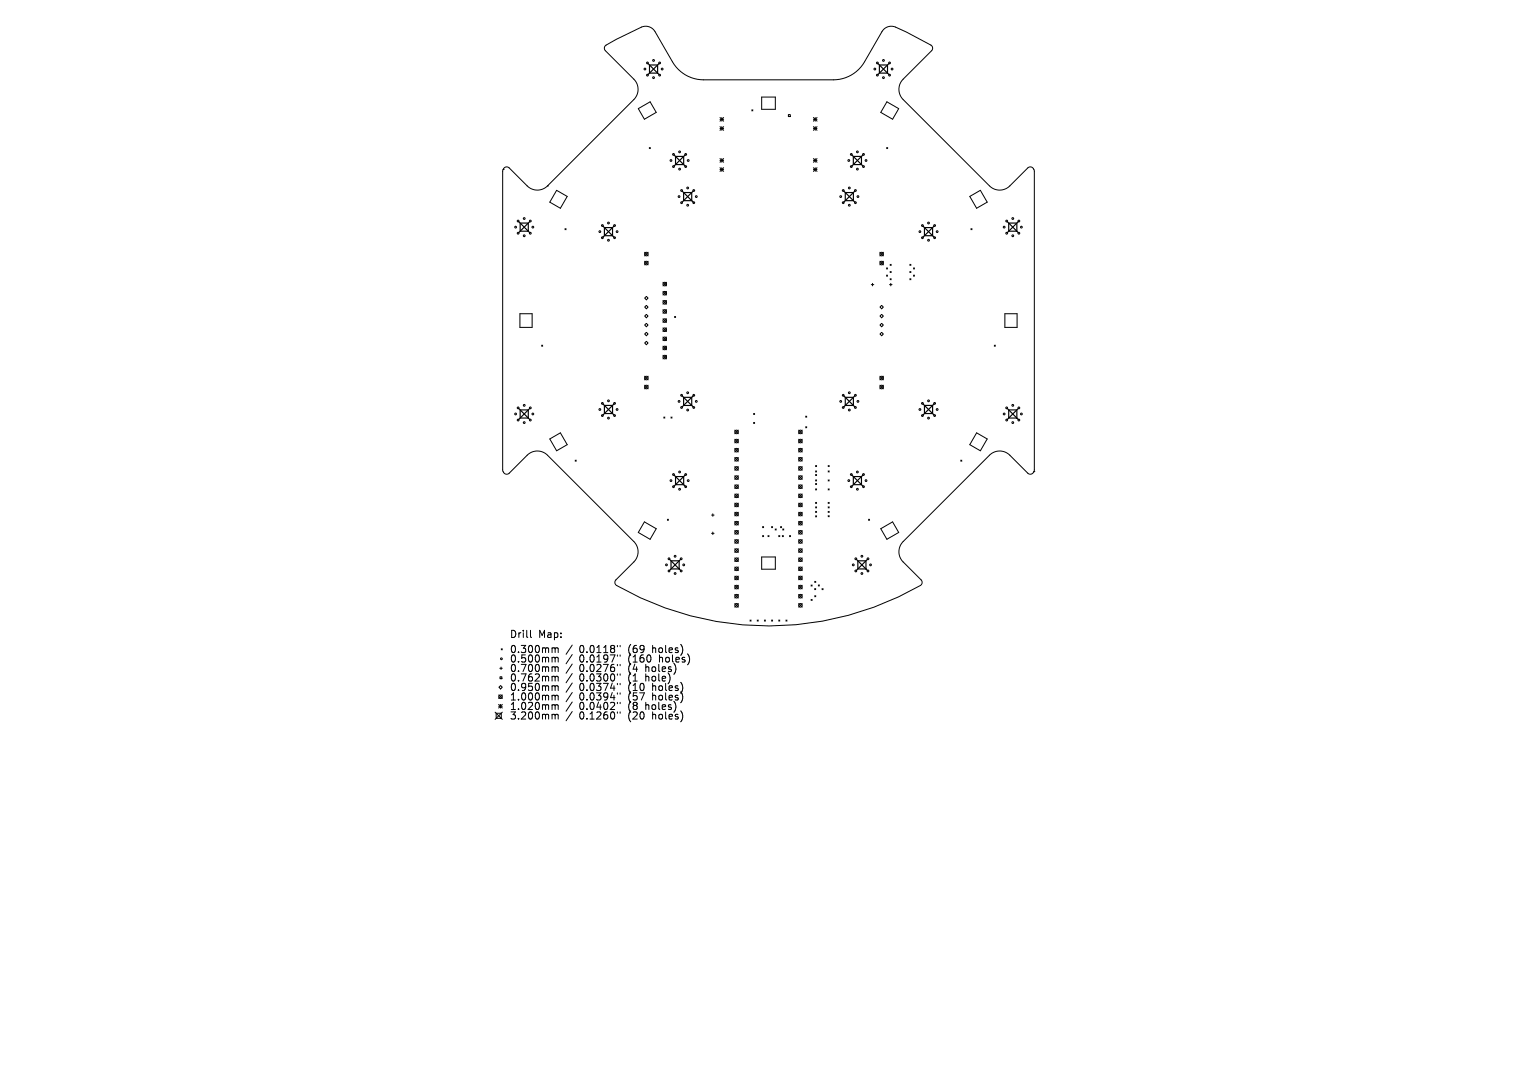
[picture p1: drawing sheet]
<svg xmlns="http://www.w3.org/2000/svg" width="297mm" height="210mm" viewBox="0 0 297 210" stroke-linecap="round" stroke-linejoin="round" font-family="sans-serif">
<defs><g id="words">
<g font-size="1.9">
<text x="98.5" y="123.4">Drill</text>
<text x="104" y="123.4">Map:</text>
<text x="98.5" y="126.3">0.300mm</text>
<text x="98.5" y="128.2">0.500mm</text>
<text x="98.5" y="130">0.700mm</text>
<text x="98.5" y="131.8">0.762mm</text>
<text x="112" y="126.3">0.0118&quot;</text>
<text x="112" y="128.2">0.0197&quot;</text>
<text x="112" y="130">0.0276&quot;</text>
<text x="112" y="131.8">0.0300&quot;</text>
<text x="121.5" y="126.3">(69</text>
<text x="121.5" y="128.2">(160</text>
<text x="121.5" y="130">(4</text>
<text x="121.5" y="131.8">(1</text>
<text x="124.9" y="130">holes)</text>
<text x="124.9" y="131.8">hole)</text>
<text x="126.2" y="126.3">holes)</text>
<text x="127.6" y="128.2">holes)</text>
<text x="98.5" y="133.7">0.950mm</text>
<text x="98.5" y="135.5">1.000mm</text>
<text x="98.5" y="137.3">1.020mm</text>
<text x="112" y="133.7">0.0374&quot;</text>
<text x="112" y="135.5">0.0394&quot;</text>
<text x="112" y="137.3">0.0402&quot;</text>
<text x="121.5" y="133.7">(10</text>
<text x="121.5" y="135.5">(57</text>
<text x="121.5" y="137.3">(8</text>
<text x="124.9" y="137.3">holes)</text>
<text x="126.2" y="133.7">holes)</text>
<text x="126.2" y="135.5">holes)</text>
<text x="98.5" y="139.2">3.200mm</text>
<text x="112" y="139.2">0.1260&quot;</text>
<text x="121.5" y="139.2">(20</text>
<text x="126.2" y="139.2">holes)</text>
</g>
</g></defs>
<g fill="none" stroke="#000" stroke-width=".19">
<path d="M147.2 18.8h2.6v2.3h-2.6zM171.4 19.7l2.3 1.3-1.2 2-2.3-1.3zM97.2 32.7l-.1 58.1 .2 .5a.69 .69 0 0 0 1.1 .1l3.5-3.5a2.78 2.78 0 0 1 3.9 0l16.7 16.7a2.78 2.78 0 0 1 0 4l-3.5 3.4a.69 .69 0 0 0 .2 1.1 58.4 58.4 0 0 0 58.9-.2l.1-.4-.2-.4-3.5-3.5a2.78 2.78 0 0 1 0-4l16.7-16.7a2.78 2.78 0 0 1 3.9 0l3.5 3.5a.69 .69 0 0 0 1.1-.1l.1-.2M97.2 32.7l.1-.1a.69 .69 0 0 1 1.1-.2l3.5 3.5a2.78 2.78 0 0 0 3.9 0M97.2 32.7h.1M105.8 35.9l16.7-16.7a2.78 2.78 0 0 0 0-3.9l-5.5-5.5a.69 .69 0 0 1 .1-1.1l2-1.1 4.8-2.4a2.08 2.08 0 0 1 2.7 .9l3.3 5.9a6.9 6.9 0 0 0 6.1 3.4h25a6.9 6.9 0 0 0 6.1-3.4l3.3-5.9a2.08 2.08 0 0 1 2.7-.9l2 1 4.8 2.5a.69 .69 0 0 1 .1 1.1l-5.5 5.5a2.78 2.78 0 0 0 0 3.9l16.7 16.7a2.78 2.78 0 0 0 3.9 0l3.5-3.5a.69 .69 0 0 1 1.1 .2l.2 .5-.1 58M105.8 35.9h.1M107.6 36.8l2 1.2-1.3 2.2-2.1-1.1zM123.3 21l2.3-1.3 1.2 2-2.3 1.3zM125.5 28.5l.2 .2M125.7 28.5l-.2 .2M139.1 22.7l.7 .7"/>
<path d="M139.1 23.1h.7M139.1 24.5l.7 .7M139.1 24.8h.7M139.1 30.6l.7 .7M139.1 31h.7M139.1 32.4l.7 .7M139.1 32.8h.7M139.5 22.7v.7M139.5 24.5v.7M139.5 30.6v.7M139.5 32.4v.7M139.8 22.7l-.7 .7"/>
<path d="M139.8 24.5l-.7 .7M139.8 30.6l-.7 .7M139.8 32.4l-.7 .7M145.3 21.2l.2 .2M145.5 21.2l-.2 .2M152.3 22.1h.4v.4h-.4zM157.2 23.1h.7M157.2 24.8h.7M157.2 31h.7M157.2 32.8h.7M157.2 22.7l.7 .7M157.2 24.5l.7 .7"/>
<path d="M157.2 30.6l.7 .7M157.2 32.4l.7 .7M157.5 22.7v.7M157.5 24.5v.7M157.5 30.6v.7M157.5 32.4v.7M157.9 22.7l-.7 .7M157.9 24.5l-.7 .7M157.9 30.6l-.7 .7M157.9 32.4l-.7 .7M171.3 28.5l.2 .2M171.5 28.5l-.2 .2"/>
<path d="M187.4 38l2-1.2 1.4 2.3-2.1 1.1zM109.2 44.2l.2 .2M109.4 44.2l-.2 .2M124.6 48.7l.6 .7M124.6 50.5l.6 .7M124.9 57.3l.3 .3-.3 .3-.3-.3zM124.9 59l.3 .3-.3 .4-.3-.4zM125.2 48.7l-.6 .7M125.2 50.5l-.6 .7M128.1 58.1l.7 .7M128.1 54.5l.7 .7M128.1 56.3l.7 .7"/>
<path d="M128.1 59.8l.7 .7M128.8 54.5l-.7 .7M128.8 56.3l-.7 .7M128.8 58.1l-.7 .7M128.8 59.8l-.7 .7M168.4 55h.4M168.6 54.7v.5M170 50.5l.7 .7M170 48.7l.7 .7M170 59.3l.4-.3 .3 .3-.3 .4zM170.7 48.7l-.7 .7M170.7 50.5l-.7 .7"/>
<path d="M171.3 51.8l.2 .2M171.3 53.2l.2 .2M171.5 51.8l-.2 .2M171.5 53.2l-.2 .2M171.9 55h.5M172 52.5l.2 .2M172 53.8l.2 .3M172 51.1l.2 .2M172.1 54.7v.5M172.2 51.1l-.2 .2M172.2 52.5l-.2 .2M172.2 53.8l-.2 .3"/>
<path d="M175.8 51.1l.2 .2M175.8 52.5l.2 .2M175.8 53.8l.2 .3M176 51.1l-.2 .2M176 52.5l-.2 .2M176 53.8l-.2 .3M176.5 51.8l.2 .2M176.5 53.2l.2 .2M176.7 51.8l-.2 .2M176.7 53.2l-.2 .2M187.6 44.2l.2 .2M187.8 44.2l-.2 .2"/>
<path d="M100.5 60.6h2.3v2.7h-2.3zM104.7 66.7l.2 .2M104.9 66.7l-.2 .2M124.6 72.7l.6 .7M124.6 74.4l.6 .7M124.6 61.1l.3-.4 .3 .4-.3 .3zM124.6 66.3l.3-.4 .3 .4-.3 .3zM124.9 62.5l.3 .3-.3 .3-.3-.3zM124.9 64.2l.3 .3-.3 .4-.3-.4zM125.2 72.7l-.6 .7M125.2 74.4l-.6 .7M128.1 61.6l.7 .7"/>
<path d="M128.1 63.4l.7 .6M128.1 65.1l.7 .7M128.1 66.9l.7 .7M128.1 68.6l.7 .7M128.8 61.6l-.7 .7M128.8 63.4l-.7 .6M128.8 65.1l-.7 .7M128.8 66.9l-.7 .7M128.8 68.6l-.7 .7M130.3 61.1l.3 .2M130.6 61.1l-.3 .2M145.6 79.9l.2 .2"/>
<path d="M145.8 79.9l-.2 .2M170 72.7l.7 .7M170 74.4l.7 .7M170 61.1l.4-.4 .3 .4-.3 .3zM170 62.8l.4-.3 .3 .3-.3 .3zM170.4 64.2l.3 .3-.3 .4-.4-.4zM170.7 72.7l-.7 .7M170.7 74.4l-.7 .7M192.1 66.7l.2 .2M192.3 66.7l-.2 .2M194.2 60.6h2.3v2.7h-2.3zM106.2 84.8l2.1-1.2 1.3 2.3-2 1.2z"/>
<path d="M111.1 88.9l.2 .2M111.3 88.9l-.2 .2M128.3 80.6l.2 .2M128.5 80.6l-.2 .2M129.7 80.6l.2 .2M129.9 80.6l-.2 .2M137.5 99.5h.5M137.7 99.3v.5M142 83.1l.7 .7M142 84.9l.7 .7M142 86.6l.7 .7M142 88.4l.7 .7"/>
<path d="M142 90.2l.7 .6M142 91.9l.7 .7M142 93.7l.7 .7M142 95.4l.7 .7M142 97.2l.7 .7M142 99l.7 .7M142.7 88.4l-.7 .7M142.7 83.1l-.7 .7M142.7 84.9l-.7 .7M142.7 86.6l-.7 .7M142.7 90.2l-.7 .6M142.7 91.9l-.7 .7"/>
<path d="M142.7 93.7l-.7 .7M142.7 95.4l-.7 .7M142.7 97.2l-.7 .7M142.7 99l-.7 .7M145.6 81.6l.2 .2M145.8 81.6l-.2 .2M154.3 88.4l.7 .7M154.3 90.2l.7 .6M154.3 95.4l.7 .7M154.3 97.2l.7 .7M154.3 83.1l.7 .7M154.3 84.9l.7 .7"/>
<path d="M154.3 86.6l.7 .7M154.3 91.9l.7 .7M154.3 93.7l.7 .7M154.3 99l.7 .7M155 83.1l-.7 .7M155 84.9l-.7 .7M155 86.6l-.7 .7M155 88.4l-.7 .7M155 90.2l-.7 .6M155 91.9l-.7 .7M155 93.7l-.7 .7M155 95.4l-.7 .7"/>
<path d="M155 97.2l-.7 .7M155 99l-.7 .7M155.7 80.4l.2 .2M155.7 82.4l.2 .3M155.9 80.4l-.2 .2M155.9 82.4l-.2 .3M157.6 91.7l.2 .2M157.6 89.9l.2 .2M157.6 91l.2 .2M157.6 92.7l.2 .2M157.6 93.4l.2 .2M157.6 94.5l.2 .2"/>
<path d="M157.6 97.1l.2 .2M157.6 97.9l.2 .2M157.6 98.8l.2 .2M157.6 99.7l.2 .2M157.8 97.1l-.2 .2M157.8 89.9l-.2 .2M157.8 91l-.2 .2M157.8 91.7l-.2 .2M157.8 92.7l-.2 .2M157.8 93.4l-.2 .2M157.8 94.5l-.2 .2M157.8 97.9l-.2 .2"/>
<path d="M157.8 98.8l-.2 .2M157.8 99.7l-.2 .2M160 89.9l.2 .2M160 91l.2 .2M160 92.7l.2 .2M160 94.5l.2 .2M160 97.1l.2 .2M160 97.9l.2 .2M160 98.8l.2 .2M160 99.6l.2 .2M160.2 91l-.2 .2M160.2 89.9l-.2 .2"/>
<path d="M160.2 92.7l-.2 .2M160.2 94.5l-.2 .2M160.2 97.1l-.2 .2M160.2 97.9l-.2 .2M160.2 98.8l-.2 .2M160.2 99.6l-.2 .2M185.7 88.9l.2 .2M185.9 88.9l-.2 .2M188.7 83.6l2.1 1.2-1.4 2.3-2-1.2zM199.8 91.1h.1M124.5 100.8l2.3 1.3-1.2 2.1-2.3-1.3zM129 100.3l.2 .2"/>
<path d="M129.2 100.3l-.2 .2M137.5 103h.5M137.7 102.8v.5M142 111.3l.7 .7M142 100.7l.7 .7M142 102.5l.7 .7M142 104.3l.7 .7M142 106l.7 .7M142 107.8l.7 .7M142 109.6l.7 .6M142 113.1l.7 .7M142 114.8l.7 .7"/>
<path d="M142 116.6l.7 .7M142.7 114.8l-.7 .7M142.7 100.7l-.7 .7M142.7 102.5l-.7 .7M142.7 104.3l-.7 .7M142.7 106l-.7 .7M142.7 107.8l-.7 .7M142.7 109.6l-.7 .6M142.7 111.3l-.7 .7M142.7 113.1l-.7 .7M142.7 116.6l-.7 .7M144.9 119.8l.2 .2"/>
<path d="M145.1 119.8l-.2 .2M146.3 119.8l.2 .2M146.5 119.8l-.2 .2M147.2 107.6h2.6v2.4h-2.6zM147.4 101.7l.2 .2M147.4 103.5l.2 .2M147.6 101.7l-.2 .2M147.6 103.5l-.2 .2M147.7 119.8l.2 .2M147.9 119.8l-.2 .2M148.4 103.5l.2 .2M148.6 103.5l-.2 .2"/>
<path d="M149.1 101.7l.2 .2M149.1 119.8l.2 .2M149.3 101.7l-.2 .2M149.3 119.8l-.2 .2M149.8 102.2l.2 .2M150 102.2l-.2 .2M150.5 103.5l.2 .2M150.5 119.8l.2 .2M150.7 103.5l-.2 .2M150.7 119.8l-.2 .2M150.8 101.7l.2 .2M151 101.7l-.2 .2"/>
<path d="M151.2 103.5l.2 .2M151.2 102.2l.3 .2M151.4 103.5l-.2 .2M151.5 102.2l-.3 .2M151.9 119.8l.2 .2M152.1 119.8l-.2 .2M152.6 103.5l.2 .2M152.8 103.5l-.2 .2M154.3 106l.7 .7M154.3 107.8l.7 .7M154.3 109.6l.7 .6M154.3 116.6l.7 .7"/>
<path d="M154.3 100.7l.7 .7M154.3 102.5l.7 .7M154.3 104.3l.7 .7M154.3 111.3l.7 .7M154.3 113.1l.7 .7M154.3 114.8l.7 .7M155 102.5l-.7 .7M155 100.7l-.7 .7M155 104.3l-.7 .7M155 106l-.7 .7M155 107.8l-.7 .7M155 109.6l-.7 .6"/>
<path d="M155 111.3l-.7 .7M155 113.1l-.7 .7M155 114.8l-.7 .7M155 116.6l-.7 .7M156.7 113l.2 .2M156.7 115.8l.2 .2M156.9 113l-.2 .2M156.9 115.8l-.2 .2M157.4 113.7l.2 .2M157.4 112.3l.2 .2M157.4 115.1l.2 .2M157.6 113.7l-.2 .2"/>
<path d="M157.6 112.3l-.2 .2M157.6 115.1l-.2 .2M158.1 113l.2 .2M158.3 113l-.2 .2M158.8 113.7l.3 .2M159.1 113.7l-.3 .2M167.8 100.3l.2 .2M168 100.3l-.2 .2M170.2 102.1l2.3-1.3 1.2 2.1-2.3 1.3zM95.7 137.6l1.4 1.4M95.9 137.8h1v1h-1zM96.4 136.1l.7 .7"/>
<path d="M96.4 136.4h.7M96.4 134.3l.7 .7M96.4 132.8l.3-.4 .4 .4-.4 .3zM96.6 129.1h.5M96.6 130.8h.4v.3h-.4zM96.7 136.1v.7M96.8 128.9v.5M96.9 125.3l.2 .3M97.1 125.3l-.2 .3M97.1 134.3l-.7 .7M97.1 136.1l-.7 .7M97.1 137.6l-1.4 1.4"/>
<path d="M102.5 121.8v1.2l.2 .2M106.9 125.2l.4 .2M106.9 127l.4 .2M106.9 128.8l.4 .2M106.9 130.7l.4 .2M106.9 132.5l.4 .2M106.9 134.3l.4 .2M106.9 136.2l.4 .2M106.9 138l.4 .2M107.3 125.4l.2-.2h.3l.1 .9M107.3 125.4v.7M107.3 127.2v.7"/>
<path d="M107.3 129v.7M107.3 130.9v.7M107.3 132.7v.7M107.3 134.5v.7M107.3 136.4v.7M107.3 138.2v.7M107.3 127.2l.2-.2 .3 .1 .1 .8M107.3 129l.2-.2 .3 .1 .1 .8M107.3 130.9l.2-.2h.3l.1 .9M107.3 132.7l.2-.2 .3 .1 .1 .8M107.3 134.5l.2-.2 .3 .1 .1 .8M107.3 136.4l.2-.2h.3l.1 .9"/>
<path d="M107.3 138.2l.2-.2 .3 .1 .1 .8M110.6 124.6l-1.2 1.8M110.6 126.5l-1.2 1.7M110.6 128.3l-1.2 1.8M110.6 130.1l-1.2 1.8M110.6 132l-1.2 1.7M110.6 133.8l-1.2 1.8M110.6 135.6l-1.2 1.8M110.6 137.5l-1.2 1.8M119.3 124.7v.3M119.3 126.5v.3M119.3 128.4v.2"/>
<path d="M119.3 130.2v.3M119.3 132v.3M119.3 133.9v.2M119.3 135.7v.3M119.3 137.5v.3M119.8 124.7v.3M119.8 126.5v.3M119.8 128.4v.2M119.8 130.2v.3M119.8 132v.3M119.8 133.9v.2M119.8 135.7v.3"/>
<path d="M119.8 137.5v.3"/>
<circle cx="124.6" cy="13.3" r=".17"/>
<circle cx="125.1" cy="14.5" r=".17"/>
<circle cx="125.1" cy="12.2" r=".17"/>
<circle cx="126.3" cy="15" r=".17"/>
<circle cx="126.3" cy="11.7" r=".17"/>
<circle cx="127.5" cy="14.5" r=".17"/>
<circle cx="127.5" cy="12.2" r=".17"/>
<circle cx="128" cy="13.3" r=".17"/>
<circle cx="169" cy="13.3" r=".17"/>
<circle cx="169.5" cy="14.5" r=".17"/>
<circle cx="169.5" cy="12.2" r=".17"/>
<circle cx="170.7" cy="15" r=".17"/>
<circle cx="170.7" cy="11.7" r=".17"/>
<circle cx="171.9" cy="14.5" r=".17"/>
<circle cx="171.9" cy="12.2" r=".17"/>
<circle cx="172.4" cy="13.3" r=".17"/>
<circle cx="129.7" cy="31" r=".17"/>
<circle cx="130.1" cy="32.2" r=".17"/>
<circle cx="130.1" cy="29.8" r=".17"/>
<circle cx="131.2" cy="38" r=".17"/>
<circle cx="131.3" cy="29.3" r=".17"/>
<circle cx="131.3" cy="32.7" r=".17"/>
<circle cx="131.7" cy="36.8" r=".17"/>
<circle cx="131.7" cy="39.2" r=".17"/>
<circle cx="132.5" cy="29.8" r=".17"/>
<circle cx="132.5" cy="32.2" r=".17"/>
<circle cx="132.9" cy="36.3" r=".17"/>
<circle cx="132.9" cy="39.6" r=".17"/>
<circle cx="133" cy="31" r=".17"/>
<circle cx="134.1" cy="36.8" r=".17"/>
<circle cx="134.1" cy="39.2" r=".17"/>
<circle cx="134.5" cy="38" r=".17"/>
<circle cx="162.5" cy="38" r=".17"/>
<circle cx="162.9" cy="36.8" r=".17"/>
<circle cx="162.9" cy="39.2" r=".17"/>
<circle cx="164" cy="31" r=".17"/>
<circle cx="164.1" cy="36.3" r=".17"/>
<circle cx="164.1" cy="39.6" r=".17"/>
<circle cx="164.5" cy="32.2" r=".17"/>
<circle cx="164.5" cy="29.8" r=".17"/>
<circle cx="165.3" cy="36.8" r=".17"/>
<circle cx="165.3" cy="39.2" r=".17"/>
<circle cx="165.7" cy="29.3" r=".17"/>
<circle cx="165.7" cy="32.7" r=".17"/>
<circle cx="165.8" cy="38" r=".17"/>
<circle cx="166.9" cy="29.8" r=".17"/>
<circle cx="166.9" cy="32.2" r=".17"/>
<circle cx="167.3" cy="31" r=".17"/>
<circle cx="99.6" cy="43.9" r=".17"/>
<circle cx="100.1" cy="45.1" r=".17"/>
<circle cx="100.1" cy="42.7" r=".17"/>
<circle cx="101.3" cy="42.2" r=".17"/>
<circle cx="101.3" cy="45.5" r=".17"/>
<circle cx="102.5" cy="45.1" r=".17"/>
<circle cx="102.5" cy="42.7" r=".17"/>
<circle cx="103" cy="43.9" r=".17"/>
<circle cx="115.9" cy="44.8" r=".17"/>
<circle cx="116.4" cy="43.6" r=".17"/>
<circle cx="116.4" cy="45.9" r=".17"/>
<circle cx="117.6" cy="43.1" r=".17"/>
<circle cx="117.6" cy="46.4" r=".17"/>
<circle cx="118.8" cy="43.6" r=".17"/>
<circle cx="118.8" cy="45.9" r=".17"/>
<circle cx="119.2" cy="44.8" r=".17"/>
<circle cx="124.9" cy="50.8" r=".35"/>
<circle cx="124.9" cy="49.1" r=".35"/>
<circle cx="128.5" cy="54.9" r=".35"/>
<circle cx="128.5" cy="58.4" r=".35"/>
<circle cx="128.5" cy="56.6" r=".35"/>
<circle cx="170.4" cy="50.8" r=".35"/>
<circle cx="170.4" cy="49.1" r=".35"/>
<circle cx="177.8" cy="44.8" r=".17"/>
<circle cx="178.2" cy="43.6" r=".17"/>
<circle cx="178.2" cy="45.9" r=".17"/>
<circle cx="179.4" cy="43.1" r=".17"/>
<circle cx="179.4" cy="46.4" r=".17"/>
<circle cx="180.6" cy="43.6" r=".17"/>
<circle cx="180.6" cy="45.9" r=".17"/>
<circle cx="181.1" cy="44.8" r=".17"/>
<circle cx="194" cy="43.9" r=".17"/>
<circle cx="194.5" cy="45.1" r=".17"/>
<circle cx="194.5" cy="42.7" r=".17"/>
<circle cx="195.7" cy="42.2" r=".17"/>
<circle cx="195.7" cy="45.5" r=".17"/>
<circle cx="196.9" cy="45.1" r=".17"/>
<circle cx="196.9" cy="42.7" r=".17"/>
<circle cx="197.4" cy="43.9" r=".17"/>
<circle cx="99.6" cy="80" r=".17"/>
<circle cx="100.1" cy="78.8" r=".17"/>
<circle cx="101.3" cy="78.3" r=".17"/>
<circle cx="102.5" cy="78.8" r=".17"/>
<circle cx="103" cy="80" r=".17"/>
<circle cx="115.9" cy="79.1" r=".17"/>
<circle cx="116.4" cy="77.9" r=".17"/>
<circle cx="117.6" cy="77.4" r=".17"/>
<circle cx="118.8" cy="77.9" r=".17"/>
<circle cx="119.2" cy="79.1" r=".17"/>
<circle cx="124.9" cy="74.8" r=".35"/>
<circle cx="124.9" cy="73" r=".35"/>
<circle cx="128.5" cy="69" r=".35"/>
<circle cx="128.5" cy="60.2" r=".35"/>
<circle cx="128.5" cy="65.5" r=".35"/>
<circle cx="128.5" cy="61.9" r=".35"/>
<circle cx="128.5" cy="63.7" r=".35"/>
<circle cx="128.5" cy="67.2" r=".35"/>
<circle cx="131.2" cy="77.5" r=".17"/>
<circle cx="131.7" cy="76.4" r=".17"/>
<circle cx="131.7" cy="78.7" r=".17"/>
<circle cx="132.9" cy="79.2" r=".17"/>
<circle cx="132.9" cy="75.9" r=".17"/>
<circle cx="134.1" cy="76.4" r=".17"/>
<circle cx="134.1" cy="78.7" r=".17"/>
<circle cx="134.5" cy="77.5" r=".17"/>
<circle cx="162.5" cy="77.5" r=".17"/>
<circle cx="162.9" cy="76.4" r=".17"/>
<circle cx="162.9" cy="78.7" r=".17"/>
<circle cx="164.1" cy="79.2" r=".17"/>
<circle cx="164.1" cy="75.9" r=".17"/>
<circle cx="165.3" cy="76.4" r=".17"/>
<circle cx="165.3" cy="78.7" r=".17"/>
<circle cx="165.8" cy="77.5" r=".17"/>
<circle cx="170.4" cy="74.8" r=".35"/>
<circle cx="170.4" cy="73" r=".35"/>
<circle cx="177.8" cy="79.1" r=".17"/>
<circle cx="178.2" cy="77.9" r=".17"/>
<circle cx="179.4" cy="77.4" r=".17"/>
<circle cx="180.6" cy="77.9" r=".17"/>
<circle cx="181.1" cy="79.1" r=".17"/>
<circle cx="194" cy="80" r=".17"/>
<circle cx="194.5" cy="78.8" r=".17"/>
<circle cx="195.7" cy="78.3" r=".17"/>
<circle cx="196.9" cy="78.8" r=".17"/>
<circle cx="197.4" cy="80" r=".17"/>
<circle cx="100.1" cy="81.2" r=".17"/>
<circle cx="101.3" cy="81.6" r=".17"/>
<circle cx="102.5" cy="81.2" r=".17"/>
<circle cx="116.4" cy="80.3" r=".17"/>
<circle cx="117.6" cy="80.8" r=".17"/>
<circle cx="118.8" cy="80.3" r=".17"/>
<circle cx="129.7" cy="92.9" r=".17"/>
<circle cx="130.1" cy="91.7" r=".17"/>
<circle cx="130.1" cy="94" r=".17"/>
<circle cx="131.3" cy="94.5" r=".17"/>
<circle cx="131.3" cy="91.2" r=".17"/>
<circle cx="132.5" cy="91.7" r=".17"/>
<circle cx="132.5" cy="94" r=".17"/>
<circle cx="133" cy="92.9" r=".17"/>
<circle cx="142.3" cy="85.2" r=".35"/>
<circle cx="142.3" cy="94" r=".35"/>
<circle cx="142.3" cy="87" r=".35"/>
<circle cx="142.3" cy="97.6" r=".35"/>
<circle cx="142.3" cy="92.3" r=".35"/>
<circle cx="142.3" cy="88.7" r=".35"/>
<circle cx="142.3" cy="95.8" r=".35"/>
<circle cx="142.3" cy="83.5" r=".35"/>
<circle cx="142.3" cy="90.5" r=".35"/>
<circle cx="142.3" cy="99.3" r=".35"/>
<circle cx="154.7" cy="85.2" r=".35"/>
<circle cx="154.7" cy="94" r=".35"/>
<circle cx="154.7" cy="97.6" r=".35"/>
<circle cx="154.7" cy="87" r=".35"/>
<circle cx="154.7" cy="92.3" r=".35"/>
<circle cx="154.7" cy="90.5" r=".35"/>
<circle cx="154.7" cy="83.5" r=".35"/>
<circle cx="154.7" cy="95.8" r=".35"/>
<circle cx="154.7" cy="88.7" r=".35"/>
<circle cx="154.7" cy="99.3" r=".35"/>
<circle cx="164" cy="92.9" r=".17"/>
<circle cx="164.5" cy="91.7" r=".17"/>
<circle cx="164.5" cy="94" r=".17"/>
<circle cx="165.7" cy="91.2" r=".17"/>
<circle cx="165.7" cy="94.5" r=".17"/>
<circle cx="166.9" cy="91.7" r=".17"/>
<circle cx="166.9" cy="94" r=".17"/>
<circle cx="167.3" cy="92.9" r=".17"/>
<circle cx="178.2" cy="80.3" r=".17"/>
<circle cx="179.4" cy="80.8" r=".17"/>
<circle cx="180.6" cy="80.3" r=".17"/>
<circle cx="194.5" cy="81.2" r=".17"/>
<circle cx="195.7" cy="81.6" r=".17"/>
<circle cx="196.9" cy="81.2" r=".17"/>
<circle cx="128.8" cy="109.1" r=".17"/>
<circle cx="129.3" cy="108" r=".17"/>
<circle cx="129.3" cy="110.3" r=".17"/>
<circle cx="130.5" cy="110.8" r=".17"/>
<circle cx="130.5" cy="107.5" r=".17"/>
<circle cx="131.6" cy="108" r=".17"/>
<circle cx="131.6" cy="110.3" r=".17"/>
<circle cx="132.1" cy="109.1" r=".17"/>
<circle cx="142.3" cy="102.8" r=".35"/>
<circle cx="142.3" cy="111.7" r=".35"/>
<circle cx="142.3" cy="101.1" r=".35"/>
<circle cx="142.3" cy="117" r=".35"/>
<circle cx="142.3" cy="106.4" r=".35"/>
<circle cx="142.3" cy="108.1" r=".35"/>
<circle cx="142.3" cy="104.6" r=".35"/>
<circle cx="142.3" cy="113.4" r=".35"/>
<circle cx="142.3" cy="115.2" r=".35"/>
<circle cx="142.3" cy="109.9" r=".35"/>
<circle cx="154.7" cy="102.8" r=".35"/>
<circle cx="154.7" cy="111.7" r=".35"/>
<circle cx="154.7" cy="101.1" r=".35"/>
<circle cx="154.7" cy="106.4" r=".35"/>
<circle cx="154.7" cy="117" r=".35"/>
<circle cx="154.7" cy="104.6" r=".35"/>
<circle cx="154.7" cy="109.9" r=".35"/>
<circle cx="154.7" cy="113.4" r=".35"/>
<circle cx="154.7" cy="115.2" r=".35"/>
<circle cx="154.7" cy="108.1" r=".35"/>
<circle cx="164.9" cy="109.1" r=".17"/>
<circle cx="165.4" cy="108" r=".17"/>
<circle cx="165.4" cy="110.3" r=".17"/>
<circle cx="166.5" cy="110.8" r=".17"/>
<circle cx="166.5" cy="107.5" r=".17"/>
<circle cx="167.7" cy="108" r=".17"/>
<circle cx="167.7" cy="110.3" r=".17"/>
<circle cx="168.2" cy="109.1" r=".17"/>
<circle cx="96.7" cy="134.6" r=".35"/>
<circle cx="96.9" cy="127.3" r=".17"/>
</g>
<g fill="none" stroke="#000" stroke-width=".22">
<path d="M125.2 12.2l2.2 2.3M125.5 12.6h1.6v1.5h-1.6zM127.4 12.2l-2.2 2.3M169.6 12.2l2.2 2.3M169.9 12.6h1.6v1.5h-1.6zM171.8 12.2l-2.2 2.3M130.2 29.9l2.2 2.2M130.5 30.2h1.6v1.6h-1.6zM131.8 36.9l2.2 2.2M132.1 37.2h1.6v1.6h-1.6zM132.4 29.9l-2.2 2.2M134 36.9l-2.2 2.2"/>
<path d="M163 36.9l2.2 2.2M163.3 37.2h1.6v1.6h-1.6zM164.6 29.9l2.2 2.2M164.9 30.2h1.6v1.6h-1.6zM165.2 36.9l-2.2 2.2M166.8 29.9l-2.2 2.2M100.2 42.8l2.2 2.2M100.5 43.1h1.6v1.6h-1.6zM102.4 42.8l-2.2 2.2M116.5 43.6l2.2 2.3M116.8 44h1.6v1.5h-1.6zM118.7 43.6l-2.2 2.3"/>
<path d="M178.3 43.6l2.2 2.3M178.6 44h1.6v1.5h-1.6zM180.5 43.6l-2.2 2.3M194.6 42.8l2.2 2.2M194.9 43.1h1.6v1.6h-1.6zM196.8 42.8l-2.2 2.2M100.2 78.9l2.2 2.2M100.5 79.2h1.6v1.6h-1.6zM102.4 78.9l-2.2 2.2M116.5 78l2.2 2.2M116.8 78.3h1.6v1.6h-1.6zM118.7 78l-2.2 2.2"/>
<path d="M131.8 76.4l2.2 2.3M132.1 76.8h1.6v1.5h-1.6zM134 76.4l-2.2 2.3M163 76.4l2.2 2.3M163.3 76.8h1.6v1.5h-1.6zM165.2 76.4l-2.2 2.3M178.3 78l2.2 2.2M178.6 78.3h1.6v1.6h-1.6zM180.5 78l-2.2 2.2M194.6 78.9l2.2 2.2M194.9 79.2h1.6v1.6h-1.6zM196.8 78.9l-2.2 2.2"/>
<path d="M130.2 91.7l2.2 2.3M130.5 92.1h1.6v1.5h-1.6zM132.4 91.7l-2.2 2.3M164.6 91.7l2.2 2.3M164.9 92.1h1.6v1.5h-1.6zM166.8 91.7l-2.2 2.3M129.3 108l2.3 2.2M129.7 108.3h1.5v1.6h-1.5zM131.6 108l-2.3 2.2M165.4 108l2.3 2.2M165.8 108.3h1.5v1.6h-1.5zM167.7 108l-2.3 2.2"/>
</g>
<use href="#words"/>
</svg>
